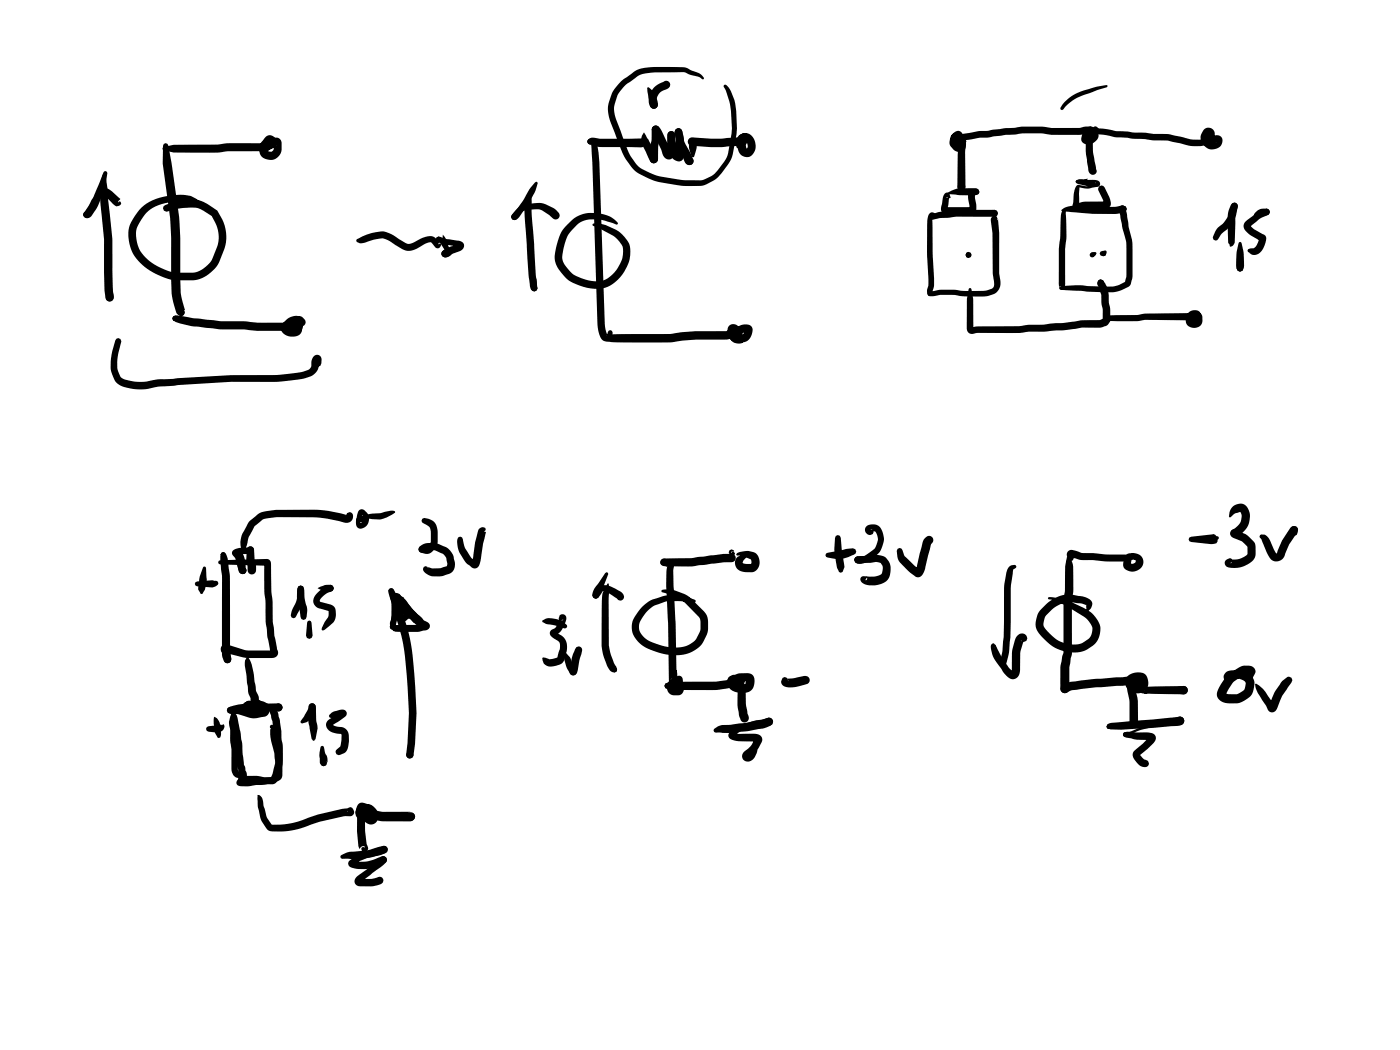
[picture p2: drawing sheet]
<svg xmlns="http://www.w3.org/2000/svg" width="285mm" height="214mm" viewBox="0 0 285 214" stroke-linecap="round" stroke-linejoin="round" font-family="sans-serif">
<g fill="#000">
<path d="M131.8 17.8l.2-.1a4 4 0 0 1 1.8 4 .79 .79 0 0 1-1.1 .3 .79 .79 0 0 1-.2-1.1l-.1 .3-.4-1.3zM126.5 16.6l2.2-1.7a6.1 6.1 0 0 1 4.6-1.3l6 .1 1.6 .7a3.2 3.2 0 0 1 2.4 1.5v.2h-.4a5 5 0 0 0-2.6-.9l-.9-.5h-1.7a24.1 24.1 0 0 0-7.2 .5l-2.3 1.5a6.8 6.8 0 0 0-3 4.4l-.2 1.4a12.5 12.5 0 0 0 1.3 4.1l1.9 4.8a7.1 7.1 0 0 0 4.6 4l.4 .2a25.7 25.7 0 0 0 6 1.1h1.7a5.3 5.3 0 0 0 4.2-1 8.7 8.7 0 0 0 2.4-2.8l.5-.9a20.6 20.6 0 0 0-.1-13.1l-.6-1.4 .1-.2a1.08 1.08 0 0 1 1.2 .8 9.8 9.8 0 0 1 1.3 4.5 22.3 22.3 0 0 1-1 9.8 15.3 15.3 0 0 1-3 3.9l-.4 .4a6.1 6.1 0 0 1-4.6 1.2 24.8 24.8 0 0 1-9.1-1.7 7.8 7.8 0 0 1-4.4-3.8l-.7-1.4-1.5-4a11.5 11.5 0 0 1-1.4-4.9l.1-1a7.9 7.9 0 0 1 2.6-4.5zM20.9 35.6l.3-.1 .2 .1 .1 .2 .5 4a88.7 88.7 0 0 1 .9 14.8l.1 4.5a2.19 2.19 0 0 1-.1 2 .85 .85 0 0 1-.9 .2 .85 .85 0 0 1-.5-.8l-.2-1.3-.1-3.9a72.6 72.6 0 0 0-.8-14.3 16.2 16.2 0 0 1 .5-5.4zM21.2 34.9l.2-.1 .3 .1 .1 .4a22.3 22.3 0 0 1-2.1 7.2l-1.2 1.6a.92 .92 0 0 1-.9 .3 .92 .92 0 0 1-.7-.7l.2-.5 .6-.1h-.3a14.7 14.7 0 0 0 2.3-4.6zM33.2 30a14.6 14.6 0 0 1 5.8-.5h1.2a30.7 30.7 0 0 0 6.5-.3h6.7l1.4-.5 .2 .5-.3-.1h.5l-.8 .9 .1 .7 .6 .2 .4-.1 .2-.4v-1.2l.2 .2 .3 .2a4.9 4.9 0 0 0-2.1 1.8l-.4 .1a3.4 3.4 0 0 1 2-3.3 1.09 1.09 0 0 1 1.6 1v1.2a2.3 2.3 0 0 1-3.2 2 2.3 2.3 0 0 1-.6-3.8l.4-.5a1.4 1.4 0 0 1 2.3 .1 1.4 1.4 0 0 1-.9 2.1l-1.9 .5h-6.2a79.5 79.5 0 0 1-12 .2l-2-.5-.1-.2zM33.3 29.3l.4-.2 .4 .2 .2 .3 .6 3.6 1.6 11 .2 4.2v7a16.3 16.3 0 0 0 .2 5.1l.8 2.7-.3-.1a.77 .77 0 0 1-.1 1.1 .77 .77 0 0 1-1.1-.1l-.3-.4-.8-2.9a88.8 88.8 0 0 1-.3-12.4l-.2-4-1.5-11.1 .1-3.6zM108 39l.2 1.4a58.7 58.7 0 0 0 .6 9.3l.3 6.3 .3 2.7-.2 .4a.9 .9 0 0 1-.9 0 .9 .9 0 0 1-.4-.9l-.3-2-.8-12.1a6 6 0 0 1 1.2-5.1zM108.9 37.1l.3-.1 .2 .1 .1 .3a20.5 20.5 0 0 1-4 7.1l-.8 .3-.4-.2-.2-.4 .1-.4 .5-.2h-.2l1.9-2.6 1.4-2.4zM119.8 28.3l.4-.1 .4 .2 .2 .4-.3 .5-.3 .1-.4-.1-.2-.4zM119.9 28.3a1.51 1.51 0 0 1 1.4-.2l.9 .2 8.3-.1a.91 .91 0 0 1 .9 .9 .91 .91 0 0 1-.9 .9l-4.8-.1a15.6 15.6 0 0 1-5-.3l-.4-.1 .2-.1-.3 .1-.5-.2-.1-.5zM119.8 28.4l.4-.1 .3 .1 .4 .7-.1 .2-.8 .1-.3-.2-.1-.3zM120.7 28.4a.78 .78 0 0 1 1.2 .4l-.1 .3-.6 .2 .3-.2 .5 3.9 1.1 33 .3 1.4 .3 .7h-.1l.2 .1-.3 .2 .1-.1a1.2 1.2 0 0 1 .6-1.1l.4 .2a1.61 1.61 0 0 1-.8 2.2 1.59 1.59 0 0 1-1.8-1.4l-.4-2.2-1.2-36.4v-.7z"/>
<path d="M131.1 27l.9 1.4 1.7 3.6-.3-.3 .4 .3 .1 .4a.82 .82 0 0 1-1.1 .8l-.5-.4-1.4-3.1a2.2 2.2 0 0 1 .1-2.6zM132.8 25.9a.79 .79 0 0 1 1.1-.2 .79 .79 0 0 1 .2 1.1l.1-.4-.2 5.8a.84 .84 0 0 1-.9 1 .84 .84 0 0 1-.7-1.2l-.1 .3 .1-2.5 .3-1.2v-2.2zM133.1 17.9l.8-.6 1.2-.6a.86 .86 0 0 1 1.3 .4 .86 .86 0 0 1-.8 1.1 2.32 2.32 0 0 0-1.9 2.6l.1 .1-.4-.3 .4 .3 .1 .4a.79 .79 0 0 1-1 .8 2.4 2.4 0 0 1-.5-3.2zM132.9 25.8l.8-.2a2.17 2.17 0 0 1 1.2 1.4l1.3 2.7 .4 1.2a.62 .62 0 0 0-.9 .1l.1-.7 .1-2.7a.78 .78 0 0 1 .8-.9 .78 .78 0 0 1 .7 .9v.5a8.7 8.7 0 0 1-.1 3.4 1.23 1.23 0 0 1-1.3 1 1.23 1.23 0 0 1-1.1-1.2l-.3-.9-1.6-3.4 .3 .1-.4-.3-.2-.4zM136.1 26.9a.84 .84 0 0 1 1-.1 .84 .84 0 0 1 .4 1v.9l.6 2.2 .3 .3-.6 .1-.2 .4v-.4a11.1 11.1 0 0 0-.2-4.3l.2-.7 .5-.2a.77 .77 0 0 1 .8 .8 13.8 13.8 0 0 1 .3 4.8 1.21 1.21 0 0 1-.8 1.1 1.21 1.21 0 0 1-1.3-.4l-.6-1a8.5 8.5 0 0 1-.5-4.2zM137.6 26.3a.78 .78 0 0 1 1.3 .4l.5 2.2 1.6 3.3-.6-.2a.86 .86 0 0 1 .5 1.4 .86 .86 0 0 1-1.4-.3l-1.8-3.9-.3-2.3zM140.3 31.6a.32 .32 0 0 1 .5 .3l.4 .7a.82 .82 0 0 1-1.1 .9 .82 .82 0 0 1-.1-1.4l-.3 .5zM140.4 28.2l.5-.2 5.9 .2 4.2-.2a.85 .85 0 0 1 1.1 .7 .85 .85 0 0 1-1 .9h-.2a.47 .47 0 0 1-.4-.4 .47 .47 0 0 1 .4-.5v-.1a.55 .55 0 0 0-.4 .6 .55 .55 0 0 0 .6 .5l-6 .3-4.2-.4a.78 .78 0 0 0 .7-.4 .78 .78 0 0 0-.1-.8l.3 .7v1l-.4 1.6-.3 .4-.4-.4-.4-1.6v-.7v.1l-.1-.2a.85 .85 0 0 1 .2-1.1zM150.4 27.6a2.02 2.02 0 0 1 2.2-.3 2.02 2.02 0 0 1 1.2 1.7 2.12 2.12 0 0 1-2 3 2.34 2.34 0 0 1-1.6-3.1v-.2a1.34 1.34 0 0 1 2-1.4 .81 .81 0 0 1 .4 .8v.9h-.1l-.7-.4h-.3l.1 .1 .4-.1a2.25 2.25 0 0 0 0 1.7h.2l-.2 .1a1.08 1.08 0 0 0-.1-1.6h-.6l-.8 1.3h-.5l-.1-1.6zM193.1 39.2a6.4 6.4 0 0 1 4.4-.9h1.2a.83 .83 0 0 1 .7 .8l-.2 .4-.4 .2-.5-.2 .4 .3-3.4-.1-2.2-.2-.2-.2zM194.2 27.8l.4-.2 .4 .2 .2 .4-.2 .4-.7 .5-.4-.2-.2-.4zM194.1 27.9l.9-.5 2.3-.3a11.6 11.6 0 0 1 3.8-.5l2.5-.3a52.6 52.6 0 0 1 8.9-.5l1.6 .3h5.7l1.1-.3h1.2l.5 .2 .2 .5-.2 .5-.5 .2h-1l-1.1 .2-5.9 .1a30.7 30.7 0 0 0-8.5-.1l-4.6 .6a9.6 9.6 0 0 0-3.5 .4l-2.9 .4-.4-.2-.2-.4z"/>
<path d="M195.4 36.9a.89 .89 0 0 1 1 .6 .89 .89 0 0 1-.3 1.3 .81 .81 0 0 1-1.2-.7l.2-.5 .3-.3zM193.8 27.4a1.84 1.84 0 0 1 2.3 .2 1.36 1.36 0 0 1 .6 1.7 1.55 1.55 0 0 1-1.5 1.7 1.55 1.55 0 0 1-1.6-1.6 2.21 2.21 0 0 1 .9-2.6 .98 .98 0 0 1 1.5 .6l-.1 .5-.2 .2-.6-.2 .1 .1-.2 .3v.8l.1 .3 .4 .2-.2 .1 .1-1.2 .1 .2-1-.3 .3-.1-.1 .8-.1-.2 .2 .2-.4 .1 .1-.3 .2 .2-.8-.2-.2-.4 .2-.4 .4-.2a1.14 1.14 0 0 1 1.2 .6 1.14 1.14 0 0 1-.1 1.3 1.18 1.18 0 0 1-1.4 .4 1.18 1.18 0 0 1-.7-1.3l.2-1zM195.7 28.4l.3-.2 .4 .1 .4 .5-.6 .2 .4-.1 .1 .2-.2 2 .1 6.8a.83 .83 0 0 1-.9 1 .83 .83 0 0 1-.8-1l.1-4.3a12.1 12.1 0 0 1 .6-5.1zM198.4 38.6l.4-.2 .4 .2 .2 .6-.5 .4a.59 .59 0 0 1-.9-.3l.4-.6-.3 .3zM216.9 20.6a10.7 10.7 0 0 1 5.3-2.6l3-.7 .3 .2-.2 .3-3.5 1.2a9 9 0 0 0-5.3 3.3l-.3 .1-.3-.3zM219.1 36.7l.8-.2 3 .1a.79 .79 0 0 1 .9 .4 .79 .79 0 0 1-.2 1l-2.2 .4-1.8-.3 .2 .1-.1 3.1-.1 .8a.48 .48 0 0 0-.6-.6l1.8-.4 4.6-.1-.4 .3-.2 .2-1.2-3 .2-.5 .5-.2 .3 .1 .3 .2a7.1 7.1 0 0 1 1.3 3.3v.3a.74 .74 0 0 1-.8 .6h-4.3l-1.1 .2a1.01 1.01 0 0 1-1.7-.4l.2-.9a5.9 5.9 0 0 1 .7-3.4l.5-.2 1.9 .3 1.5-.7a.44 .44 0 0 0-.1 .8h-.2a8.1 8.1 0 0 1-3.1-.5l-.6-.2-.1-.3zM219.1 36.7l.3-.1 .7 .4-.7 .4-.3-.1-.1-.3zM222.1 26.6l.5-.1h-.3a3.4 3.4 0 0 1 2.7-.3l2.3 .5 8.6 .6a17.3 17.3 0 0 1 5.1 .7 7.8 7.8 0 0 0 3.3 .4l1.4-.5 .2-.6 .2 .2 .2-.1-.3 .6 .3 .5 .4 .3 .6-.2-.1 .1 .1-.2 .4 .5-.7-.2h-.8l-.3-.3a2.37 2.37 0 0 1 2.4-.9 1.47 1.47 0 0 1-.4 2.6 2.4 2.4 0 0 1-2.6-.4 2.4 2.4 0 0 1-.7-2.5l.3-.7a1.34 1.34 0 0 1 1.9-.3 1.34 1.34 0 0 1 .3 1.9 3.4 3.4 0 0 1-3 1.6 9.2 9.2 0 0 1-4-.7 12.9 12.9 0 0 0-5-.5l-2-.3-6-.4-2.2-.4-1.9-.2 .1-.1-.8 .3-.2-.2-.2-.3zM221.7 25.9l.4-.1 .5 .2 .2 .5-.3 1.3v3l.7 3.6-.1-.1 .2 .5a.87 .87 0 0 1-.9 .7 .87 .87 0 0 1-.8-.8l-.3-2.1a15.1 15.1 0 0 1-.2-4.8l.1-1zM221.2 26.1a1.58 1.58 0 0 1 2.4 1.3 2 2 0 0 1-1.2 1.8 2 2 0 0 1-2.1-.4 1.94 1.94 0 0 1 1.6-2.6l.6 .1 .6 .3v.2l-1.2 .8-.2 .8-.3-.5h.3l.5-.4v.1l-.2-.6-.6 1.1h-.4l-.1-.2a1.8 1.8 0 0 1 .3-1.8zM222.5 26l.2-.2a1.16 1.16 0 0 1 1.4 .9l-1-.2 .2 .1v.1l-.6 .7-.2 .1-.4-.2-.1-.6zM20.1 38.3a1.35 1.35 0 0 1 1.7 0 8.9 8.9 0 0 1 2.6 2.1 .36 .36 0 0 1-.3 .5v.3l.1-.1a.43 .43 0 0 1 .5 .4 .43 .43 0 0 1-.5 .4l-.5 .1-.4-.2-3-2.9-1.3 2.1-.9 2.2-.1 .3 .1 .1 .1-.1v.2l-.2 .4-.4 .2a.75 .75 0 0 1-.6-.6 .75 .75 0 0 1 .4-.8l2-3.2z"/>
<path d="M28.8 42.2a12.3 12.3 0 0 1 10.3-2.2l1.7 1.1a.98 .98 0 0 1 .5 1.1 1.02 1.02 0 0 1-1.1-.3l-1.7-.8h.1a11.9 11.9 0 0 0-8.4 1.8 6.7 6.7 0 0 0-2.5 5.2 7.4 7.4 0 0 0 4.8 6.3 8.4 8.4 0 0 0 5.4 1.1h1.1a5.2 5.2 0 0 0 4.3-2.9 9.6 9.6 0 0 0 1.2-4l-.3-2.2-1.1-2.4-2.8-1.6a12.4 12.4 0 0 0-6.2 .7l-.7-.2-.2-.5 .1-.4a10.2 10.2 0 0 1 8.2-.9l2.7 1.8a8.5 8.5 0 0 1 1.5 7.8l-1 2.5a6.8 6.8 0 0 1-5.7 3.9 12.3 12.3 0 0 1-12.2-5.9 6.9 6.9 0 0 1 1.2-8zM72.6 48.7l.6-.3a10.8 10.8 0 0 1 4.8-1.3l.4 .1a8.9 8.9 0 0 1 3.1 1.6l1.5 .9 1.2-.3a6.7 6.7 0 0 1 3.7-1.3l.6 .2 .5 .5 .6 .8h-.3l-.1 .1a.36 .36 0 0 1 .6 .1 .36 .36 0 0 1-.2 .5 .62 .62 0 0 1-1 0l-.9-1-1.3 .4a6.9 6.9 0 0 1-3 1.4l-1.3-.3-2.8-1.7-1.3-.6-2 .3-2.6 .7-.8-.2-.1-.3zM88.9 48.3l.4-.1 1.6 .5 2.2 .3a1.08 1.08 0 0 1 1.2 .4 1.08 1.08 0 0 1-.1 1.3l-.5 .4-1.6 .6-.7 .5-.7 .2 .3-.1a.76 .76 0 0 1-1.1-.6 .76 .76 0 0 1 .9-.9l.8-.5 1.7-.5 .1 .4-3.4-.6-1.1-.6-.1-.3zM90.2 47.8a6.7 6.7 0 0 1 1.3 2.9l-.2 .6-.3 .1-.3-.2-.1-.3a5.8 5.8 0 0 1-.4-3.1zM88.9 48.3l.4-.1a.89 .89 0 0 1 .7 .7l1.3 1.6 .2 .4-.1 .3-.4 .2-.2-.1-1.3-1.9a.71 .71 0 0 1-.6-1.1zM90.1 51.1l.5-.2 .4 .2 .4 .7-.2 .4-.4 .2-.6-.2-.3-.5zM105.2 42.5a3.8 3.8 0 0 1 2.9-1l1.9-.2 1.1 .3a5 5 0 0 1 2.6 1.7 .83 .83 0 0 1 0 1.2 .83 .83 0 0 1-1.2 0l-.6-.7-1.9-1.1a7.9 7.9 0 0 0-3.5 .3l-.8 .8-.6 .8-.4 .2-.4-.2-.2-.4a2.92 2.92 0 0 1 1.1-1.7zM108.7 56.6h.4l.1 .3 .2 1.6v.4l-.2 .3-.4 .1-.4-.2-.2-.4zM115.5 45.7a6.9 6.9 0 0 1 10.3-.2l-.2 .2a10 10 0 0 0-6.4-.9 7.5 7.5 0 0 0-4.5 6.1l-.2 .7a2.97 2.97 0 0 0 .9 2.9 7.4 7.4 0 0 0 6.5 2.8h.2a6.4 6.4 0 0 0 4.7-6.9v-.1a5 5 0 0 0-2-2.3l-2.8-1.5-1.3-.5v-.4l.6-.1a8.3 8.3 0 0 1 4.7 1.6 4.9 4.9 0 0 1 2.3 3.5 7.9 7.9 0 0 1-6 8.2 10.4 10.4 0 0 1-7.2-2.3 5.9 5.9 0 0 1-2.2-4.2 10 10 0 0 1 2.6-6.6zM189.3 43.9l.1-.1a7.3 7.3 0 0 1 3.9-.8l1.6-.2 7.6-.1 .5 .2 .2 .5-.2 .5-.5 .2h-7.8l-3.4 .3-1.2 .3h-.3v-.3l-.3 .3-.2-.1-.1-.4zM201.9 44.2l.6-.3 .4 .2 .2 .4-.2 .4 .3-.3 .2 2.8v8.3l.2 .9a2.71 2.71 0 0 1-2.4 3.6 20.6 20.6 0 0 1-5.9 0 10.4 10.4 0 0 0-3.7-.2l-2.3 .3-.3-.1-.2-.4 .2-.3 .3-.2a20 20 0 0 1 7.1-.1h4l1.7-.5a1.63 1.63 0 0 0 .2-1.9l-.2-1.1v-8.3l-.4-2.4zM189.3 44.1l.2-.1 .3 .2 .2 .4-.1 .1-.6-.1-.1-.2z"/>
<path d="M189.2 43.5l.7-.3 .8 .5-.2 .2h-.6v7.5l.3 6.6-.4 1.8-.1 .4-.4 .1a1.28 1.28 0 0 1-.4-1.9l.1-1.6-.2-4.5v-4.1a12.4 12.4 0 0 1 .2-4.2zM192.4 39.4a.53 .53 0 0 1 .6-.2 .53 .53 0 0 1 .4 .5l.2 .5-.2 .2-.8-.2 .4 .1 .3-.2-.4 2.5-.2-.3-.3-.1h5.4l-.4 .4-.3-3.1 .1 .2-.1-.3 .2-.4 .5-.2 .3 .1 .4 .6 .3 3.1a.94 .94 0 0 1-1 .9h-5a1.06 1.06 0 0 1-1.1-.4 1.06 1.06 0 0 1 0-1.2l.3-1.8zM197.3 58.7l.2-.1 .3 .3a36.6 36.6 0 0 1 .4 7.4v.6l-.3-.2 1-.2 8.8-.1a17 17 0 0 1 4.7-.3l4.1-.3 3.6-.6h3.8l.9-.3-.4 .2 .1-2-.2-1.2-.1-1.8-.3-1.2 .1 .1-.6-1.3 .2 .3-.2-.4 .2-.5 .5-.2 .6 .4 .7 1.1 .3 1.5 .1 1.6a6 6 0 0 1-.2 4.5l-.6 .4a4.5 4.5 0 0 1-2.9 .3h-1.8l-3.6 .5-3.9 .3h-3.3l-2 .3h-5.6a10 10 0 0 0-3.5 .1 1.09 1.09 0 0 1-1.6-1v-2.2a22.9 22.9 0 0 1 .4-5.8zM197.5 38.9l.3-.1 .4 .2 .2 .4-.2 .5-.4 .1 .2-.1-.5 .1-.3-.1-.1-.3zM199.7 43.6l1.7-.3 1.1-.6 .5 .2 .2 .5-.2 .5-.4 .2a5.7 5.7 0 0 0-2.8-.1l-.1-.1zM202.1 44.1l.4-.2 .3 .1 .2 .4-.1 .7h-.1l-.6-.3 .2 .3-.3-.2-.2-.4zM228 42l.5-.2 .4 .2 .3 .4 1 5.2a11.1 11.1 0 0 1 .4 4.6v4.2l-.4 1.4a1.98 1.98 0 0 1-1.5 1.1l-1.1 .4-1.1 .2a27.1 27.1 0 0 1-6.3-.3l-4-.2-.4-.1-.1-.3 .1-.2 .4-.2 4.2-.1a26 26 0 0 0 6.1 .2l1.2-.2 1.4-.8v.1l.2-1.3v-5.1a11 11 0 0 0-.8-4.9l-.7-3.4v-.1l.2 .3-.2-.5zM216.2 42.7a4.9 4.9 0 0 1 4.1-.7l2.2 .1h4.6a2.41 2.41 0 0 1 2.1 0l.2 .5-.2 .4-2 .6a58.8 58.8 0 0 1-8.6-.4l-2.4-.2-.1-.2zM216.5 42.6l.6-.2 .7 .4-.1 .2h-.7l.1 5.2-.2 2.5-.1 7.8a.59 .59 0 0 1-.8 .5v-.4l.2 .4h-.2l-.2-.1-.1-.3 .2-.3 .1 .3 .1-.3h-.3l-.2 .2v-.7v-7.2l.3-2.4 .1-4.3zM223.6 57.1l.5-.2 .5 .2 .2 .5-.2 .4-.6 .3-.4-.1-.2-.4zM228 42.1l.6-.3 .3 .3 .2 .3-.2 .5-.8 .2-.3-.1a.82 .82 0 0 1 .2-.9zM227.3 42.5l1.4-.6 .5 .2 .2 .5-.2 .4a2.16 2.16 0 0 1-1.7-.1h-.2z"/>
<path d="M250.8 41.4l.5-.1a.72 .72 0 0 1 .7 .8 8.1 8.1 0 0 1-3.4 5.7l-.8 1.1-.3 .1-.4-.2-.2-.4 .5-1.2a3.8 3.8 0 0 1 1.6-1.7l1.3-1.8 .3-1.9zM251.9 54.4v.1l.7-.8 .2 .1 .3 1.1-.2 .3-.4 .1-.5-.2zM250.9 41.4a.76 .76 0 0 1 1 .1 .76 .76 0 0 1 0 1l-.4 1.4-.1 5.5-.1 .3a.77 .77 0 0 1-.9 .5v-.3l-.3-.5-.2-3.9a5.7 5.7 0 0 1 1-4.1zM252.3 49.3l.2-.1 .3 .4a15.8 15.8 0 0 1 .4 5v-.1l-.2 .6-.5 .2-.5-.1-.2-.5a1.67 1.67 0 0 1-.1-1.4l.1-2zM255.5 43.4l.7-.6 .7-.3h1.2l.3 .3 .1 .3-.2 .5-.4 .2h-1.2l-1 .3-.3-.1-.1-.3zM253.6 45.1l2.7-2 1.2-.5-.2 .2 .6-.3 .4 .2 .2 .5-.2 .4-1.7 .9-2 1.6v-.1l.8 .7 1.7 1a1.1 1.1 0 0 1 .6 1.7 2.9 2.9 0 0 1-2 2.5l-.8-.1-.8-.5-.1-.3 .1-.2 1.1-.2 .4-.4 .5-.8 .3-.9 .1 .4 .4 .2-.6-.2a6.1 6.1 0 0 1-3-2.5l-.1-.7zM21.9 57.2l.3-.1 .4 .3 .6 3.1a.83 .83 0 0 1-.9 .9 .83 .83 0 0 1-.8-.8zM23.7 69l.4-.2 .4 .2 .2 .5-.4 1.6a6.7 6.7 0 0 0 .3 5.7 9.3 9.3 0 0 0 7.2 .5l16.8-.9a62.7 62.7 0 0 0 11.9-.5l1.4-.3a1.74 1.74 0 0 0 1.4-.9l.1-.9a1.18 1.18 0 0 1 .5-1.3 1.18 1.18 0 0 1 1.4 .1l.2 .6-.1 .8-.2 .5-.5 .2-.5-.2-.2-.5v-.8a.61 .61 0 0 0 1 .3l-.1 1.1a3.1 3.1 0 0 1-2.8 2.4l-.3 .1a51 51 0 0 1-11.6 .6h-3.1l-14.8 1a10.8 10.8 0 0 1-8.2-.4 5.7 5.7 0 0 1-1.5-5.3l.3-1.5 .6-2.2zM35.2 64.5l.8-.3 3.7 .6a73.4 73.4 0 0 0 10.4 .6l2.4 .3h6.6l1.2-.6 1-.2a.75 .75 0 0 0-.5 1.2l-.3-.3 .4 .2 .3-.1-1 .8 .1-.2-.3-.2h.2l-.1 .2-.1-.8 .3 .1-.7 .3-.8 .8v-.3l.5 .2h.7l-.2 .4v-.7l.1 .4 .4 .2-1.4 .2-.5-.2-.2-.4 .4-.6a3.1 3.1 0 0 1 2.2-.5 1.58 1.58 0 0 1 .5 2.2 2.5 2.5 0 0 1-4.1-.8l.2-.9 1.2-1.2a2 2 0 0 1 2.6-.1 1.96 1.96 0 0 1-.7 3.1 1.41 1.41 0 0 1-1.7-.8 1.41 1.41 0 0 1 .6-1.8l.8-.7a1.24 1.24 0 0 1 1.5 0 1.24 1.24 0 0 1 .4 1.4l-.4 .4-2.4 .9-7 .1a41.6 41.6 0 0 0-7.7-.4l-4-.5a13.7 13.7 0 0 1-5-1l.2-.1-.5-.1-.2-.4zM35.3 64.5l.4-.2 .4 .2-.1-.1 .4 .7a.73 .73 0 0 1-1.3-.2zM36.6 63.1v.2l.5-.4a.79 .79 0 0 1 .4 .7 .79 .79 0 0 1-.6 .7l-.5-.2-.2-.5zM123.3 68.5l.5-.2a30.5 30.5 0 0 1 6.9-.3h5.7l2.4-.4 2.9-.2h6.2l1.4-.5-.4 .2 .1 .3 .3 .3 .5-.5v.8l-.1-.2 .5 .2h1.1l.2-.3 .2-.6 .3 .5-.6 .1-1 1v-.3l-.2-.3 .3 .2a.94 .94 0 0 1 .8 1.4 1.59 1.59 0 0 1-1.9 .1 1.59 1.59 0 0 1-.6-1.7 4.2 4.2 0 0 1 2.3-2 1.41 1.41 0 0 1 1.6 .1 1.41 1.41 0 0 1 .5 1.5 2.14 2.14 0 0 1-2 2h-1a2.03 2.03 0 0 1-2-1.3 2.03 2.03 0 0 1 .6-2.3 1.28 1.28 0 0 1 1.8 .9 1.28 1.28 0 0 1-1.2 1.5l-1.5 .6h-6.1l-3.9 .4a82.5 82.5 0 0 1-11.3 .2l-2.2-.1-1.2-.2-.3-.2z"/>
<path d="M225 64.4l.6-.2 5.9-.1 1.7-.2 10.3-.2-.4 .2-.2 .4 .1-.2 .1 .3 .3 .3-.4 .1 .1-.1v.7l-.2-.3h.4l-.1 .2v-.8l.2 .2-.3-.3-.1-.4 .1-.4 .5-.1h.3a1.13 1.13 0 0 1 .9 1v.8a1.72 1.72 0 0 1-1.7 1.5 1.72 1.72 0 0 1-1.7-1.4v-.7a1.76 1.76 0 0 1 2.9-1.2 1.03 1.03 0 0 1 .1 1.1 1.03 1.03 0 0 1-.9 .6l-10.2-.1-1.7 .3-6-.1-.6-.2-.1-.3zM225 64.4l.4-.1a.74 .74 0 0 1 .7 1.1l-.2 .3-.3-.5-.6-.1-.1-.3zM39.8 118.5l.4-.1 3-.3 1.1 .3 .2 .3a1.48 1.48 0 0 1-1.3 .9l-3-.2-.4-.2-.1-.3zM41.4 115.4h.5l.1 .3 .1 2a6 6 0 0 1-.8 3.2h-.5a2.38 2.38 0 0 1-.3-2.5l.2-1.1zM44.5 114.2l.3-.1 9.5-.3a1.07 1.07 0 0 1 .9 1.4l.1 5.6a24.6 24.6 0 0 1 .2 5.7l.4 2.9 .5 2.7a1.2 1.2 0 0 1 .1 1.3 1.2 1.2 0 0 1-1.3 .6h-.8a19.9 19.9 0 0 1-8.6-1.1 .62 .62 0 0 0 .7-.6 .82 .82 0 0 1-1.1 .7 .82 .82 0 0 1-.4-1.3 .97 .97 0 0 1 1.3-.5l3.9 1.2h5.2l-.2 .3v.3l-.8-3.5-.3-2.9v-4l-.3-2.2v-5.6l.2 .3 .3 .1-9.5-.3-.3-.1-.1-.3zM45.1 112.6l.3-.2 .4 .2 .1 .5-.2 .5-.3 .1-.2-.1-.3-.7zM45.1 112.6l.3-.2 .4 .2 .2 .4-.2 .4-.4 .1-.3-.2-.2-.3zM45.1 112.6l.3-.2 .3 .1a2.92 2.92 0 0 1 .8 2.4 27.4 27.4 0 0 1 .3 6.7v11.6l.3 1a.79 .79 0 0 1-.8 .8 .79 .79 0 0 1-.8-.7l-.3-1.1v-11.6a29.3 29.3 0 0 0-.3-6.6v-1.8zM47.9 112l.5-.2 .4 .2 .2 .4-.4 .2-.2 .4-.3-.4-.4-.2zM47.5 112.1l1.3-.5 1.9-.1-.3 .1-.2 .4a.75 .75 0 0 1 .9-.7 .75 .75 0 0 1 .6 .9 .75 .75 0 0 1-.8 .6h-1.8l-.9 .2v-.6l.6 .8 .7 1.7 .7 1.2a.74 .74 0 0 1-.8 .8l-.5-.2-.2-.5v.2h.1l-1-2.9a.93 .93 0 0 1-.3-1.4zM47.9 112l.5-.2a2.97 2.97 0 0 1 1.6 2.9v1.1l-.1-.3a.76 .76 0 0 1 .2 .9 .76 .76 0 0 1-.7 .5l-.6-.3-.3-.5-.2-2.1-.6-1.6zM50.8 106.2l1.2-1.1a3.4 3.4 0 0 1 2.3-1 31 31 0 0 1 6.9-.3h3.4l2.3 .2 3.6 .8-.1 .2 .3-.5 .5-.2a1.05 1.05 0 0 1 .3 1.8l-.5 .3h-.7a26.8 26.8 0 0 0-9.1-1.1h-4.9l-2.6 .4-1.9 1.5-.9 1.7a4.1 4.1 0 0 0-.6 2.1l-.3 .8a.75 .75 0 0 1-.8-.1 .75 .75 0 0 1-.2-.8 5.4 5.4 0 0 1 1.1-3.6z"/>
<path d="M49.3 111.1l.6-.1 .2 .4-.1 .4-.4 .1-.4-.2-.1-.3zM49.4 111l.6 .1 .1 .2-.2 .6-.6-.1-.1-.4zM50.5 111.5a.74 .74 0 0 1 .8-.2 .74 .74 0 0 1 .4 .7l.1 1.8a4.1 4.1 0 0 1 .1 2.9 .86 .86 0 0 1-1 .2 .86 .86 0 0 1-.5-.8v-1a6.3 6.3 0 0 1-.2-3.1zM60.7 119.4l.5-.2a1.07 1.07 0 0 1 .8 1v1.7l.5 2a3.4 3.4 0 0 1-.3 2.1l-.4 .2-.4-.2-.5-2.3a8.1 8.1 0 0 1-.4-3.8zM64.7 119.7a3.7 3.7 0 0 1 2.8-.6l.3 .3 .1 .4-.2 .5-.7 .1 .2 .1a3.7 3.7 0 0 1-2.5-.7zM73.1 103.9a.78 .78 0 0 1 1.1 0l.5 .5a1.92 1.92 0 0 1 .3 2.2 1.92 1.92 0 0 1-2 1 1.66 1.66 0 0 1 0-2.5l.4-.1 .4 .3a.93 .93 0 0 1 .5 1h-1a.44 .44 0 0 0 .7-.3v.6l-.4-.4-.3-.1 .3-.1v-.5l-.5-.6 .5 .2 .3-.2-.3 .3-.5 1-.2 .1a1.2 1.2 0 0 1-.2-1.5zM74.4 105l.7-.3 2.2-.2 2.3-.5h.6a.31 .31 0 0 1 .2 .4 .31 .31 0 0 1-.3 .2l-.2 .2a5.5 5.5 0 0 1-5.1 .7l-.6-.4zM85.4 111.3l.8-.5 .9-.2a4.2 4.2 0 0 1 2.4 .2l.8 .4a3.6 3.6 0 0 1 2.3 3.2v.4a1.91 1.91 0 0 1-1.2 2.1l-1.5 .4h-1.8a2.47 2.47 0 0 1-2-1.3l.2-.6 .4-.1 .3 .1 .2 .3v-.2l.9 .3 1.7-.1 1.2-.4 .1-.7-.2-1-.8-.9-1.7-.7h-1.4l-.6 .3 .2-.4-.2 .4-.5 .3-.5-.3-.2-.4zM86 105.6l.4-.1 .8 .1a2.61 2.61 0 0 1 1.9 3v1.5a2.52 2.52 0 0 1-2.6 2.6l-.6-.1a.72 .72 0 0 1-.7-.7l.2-.5 .5-.2 1 .2 .8-1.1v-2l-.1-.7-.4-.5-1.3-.8-.1-.3zM93.3 109.4l.4-.1a1.25 1.25 0 0 1 .7 1.2l.3 1.1 1.2 1.8 1 .9-.5-.1-.3 .3 .6-4.1 .4-1.2a2.19 2.19 0 0 1 .6-1.6l.7-.3 .4 .2 .1 .3-.1 .2-.3 .2 .4 .2-.5 2.3-.4 2.7a3 3 0 0 1-.9 2.2 1.22 1.22 0 0 1-1.5-.5l-.8-.6a6.1 6.1 0 0 1-1.7-4.7zM123.2 116.7l.3-.2 .2 .1 .1 .3-.9 2.4-.9 1.9-.1-.2-.1 .7-.5 .2a.97 .97 0 0 1-.5-1.6zM123.7 118.9l.1-.2 .1 .2 .1 .8v11.8l.5 2 .9 2.2-.2 .1 .3 .2 .1 .4-.1 .4-.4 .1-.5-.1a7.2 7.2 0 0 1-2-4.5l-.1-.8v-9.2a5.9 5.9 0 0 1 1.2-3.4z"/>
<path d="M134.7 113.9l.2-.1 .9-.1a39.3 39.3 0 0 0 9.1-.6l.8-.1a6.8 6.8 0 0 1 3.6-.2 .85 .85 0 0 1 .5 1 .85 .85 0 0 1-.8 .7l-4.1 .3a31.5 31.5 0 0 1-10 .4 .78 .78 0 0 1-.2-1.3zM134.7 113.9a.58 .58 0 0 1 .5-.2 .58 .58 0 0 1 .5 .3l.4 1.1-.1 .2-.2 .1-1.1-.4a.68 .68 0 0 1 0-1.1zM136.3 114.3l.4-.2 .4 .2 .2 .6a15.2 15.2 0 0 0-.1 5.2l.4 6.7 .2 11.7a.63 .63 0 0 0-.6-.5 .63 .63 0 0 0-.6 .4l.8-2 .2-.1 .1 .1 .2 .6v1.3a.92 .92 0 0 1-.8 1.3 .92 .92 0 0 1-.9-1.2l-.2-11.6-.4-7.5a12.3 12.3 0 0 1 .4-4.7zM148.5 112l.5-.1 .5 .3a.45 .45 0 0 0-.6 .4l.2-.3a.46 .46 0 0 1 .4 .7 .46 .46 0 0 1-.8 0l-.3-.6zM150 112.7a3.6 3.6 0 0 1 2.4-.5l1.1 .2a2.17 2.17 0 0 1 1.2 2.2 2.17 2.17 0 0 1-1.7 1.9h-.5a2.32 2.32 0 0 1-2.8-1.4 1.52 1.52 0 0 1 1.6-2h.6l.2 .2-.8 .9-.1 .3 .1 .2 1.7 .1-.2 .1 .2-.3-.1-.7-1.3-.6-1.6-.2zM168.2 112.7l4.1-.9 1.3-.2 .5 .2 .2 .5a1.17 1.17 0 0 1-.9 .8l-1.5 .6-1.3 .2-2.4-.5-.1-.4zM170.2 109.1l.4-.2 .4 .2 .2 .4 .7 6-.4 1-.3 .1-.4-.1a8.4 8.4 0 0 1-.7-3.4l-.2-1.3 .1-2.3zM174 113.6l.8-.4h2.4a3.9 3.9 0 0 1 2.8 .1l.9 .9a3.7 3.7 0 0 1-.1 3.8 3.7 3.7 0 0 1-2.8 1.2h-1a1.67 1.67 0 0 1-1.8-1.3 .78 .78 0 0 1 1-.6l.3 .3-.3 .5a.45 .45 0 0 0 .2-.8l1.7 .1 1.3-.5 .3-1.3-.4-1 .1 .1-1-.3-1.1 .2-2.7 .1-.5-.2-.2-.5zM176.4 107.1a2.13 2.13 0 0 1 3.4 1.7 4.9 4.9 0 0 1-2.6 5.2 2.4 2.4 0 0 1-3.1 .4l-.2-.4 .2-.5 .5-.2 .6 .3-.2-.2h.3a6 6 0 0 0 2.8-1.7l.6-1.6a2.49 2.49 0 0 0-.5-1.9l-.8 .1 .1-.5h-.3l.5 .2 .2 .4a.91 .91 0 0 1-1 .5 .91 .91 0 0 1-.8-.8l.1-.5zM182.8 111.7l.4-.1 .3 .1 .7 1.6 2 1.9 1.2 .9-.5-.2-.5 .2 .3-.6 1.1-5a1.59 1.59 0 0 1 1.7-1.3 .95 .95 0 0 1 .5 .8 .95 .95 0 0 1-.5 .9l.1-.2-1.2 5a2.04 2.04 0 0 1-1.5 1.9l-.4-.1-1.1-.8-1.8-1.8a2.53 2.53 0 0 1-.9-1.6l-.1-1.1zM205.5 115.3l.5-.2h.8l.1 .5-.6 .3-.1 .5a28.9 28.9 0 0 0-.4 7.7l-.1 5.7-.4 3.6a3.9 3.9 0 0 1-.7 2.2l-.4 .1-.4-.1-.1-.7-.1 .1 .4-2.2a73 73 0 0 0 .4-11.6 15.6 15.6 0 0 1 .9-5.6zM217.2 113.5l.1-.1a2.12 2.12 0 0 1 1.2 2.5v.6a37.2 37.2 0 0 1-.3 6.8l.1 9.7-.2 .8a17.1 17.1 0 0 0-.4 5.7v.7a.91 .91 0 0 1-.9 .9 .91 .91 0 0 1-.9-.9v-1.6a16.1 16.1 0 0 1 .6-5.6v-2.2a66.7 66.7 0 0 1 .3-10.2v-1.4a15.2 15.2 0 0 1 .2-4.8z"/>
<path d="M217.5 112.2a1.92 1.92 0 0 1 2 .1l.9 .3 7.6 .3a5.6 5.6 0 0 1 2.8 .5v.5a7.7 7.7 0 0 1-3.9 .4l-4.4-.3a9.6 9.6 0 0 1-4.4-.5l.5-.1 .2-.4-.4 1.1-.4 .2-.5-.2-.3-1.1zM229.3 113l.4-.3 .6-.1 1.7 .8-.1 .4-.2 .1-1.5 .1 .2-.1-.2 1.1-.2-.4a.83 .83 0 0 0 1.2-.1v-.4l-1-.5-.1-.4 .2-.4 .5-.2a1.88 1.88 0 0 1 2 1.8 1.88 1.88 0 0 1-1.8 1.9 1.77 1.77 0 0 1-2-.5 1.77 1.77 0 0 1-.1-2zM242.2 109.4l.3-.1 4.6-.6 1 .6 .1 .2-.3 .4v.4a1.27 1.27 0 0 1-1.3 .5l-4.1-.4-.3-.2-.2-.4zM251 103.2a1.96 1.96 0 0 1 2-.6 1.96 1.96 0 0 1 1.4 1.7 4.4 4.4 0 0 1-2.7 5l.3-.3a.88 .88 0 0 1-1.4-.1 .88 .88 0 0 1 .8-1.3 2.55 2.55 0 0 0 1.1-3.4h.1l-1.1 .3-.9 .7-.3 .1 .1-1.1zM250.7 108a.84 .84 0 0 1 1.2 0l.2 .5-.2-.4a5.5 5.5 0 0 1 3.1 1.9l.6 .8 .1 1.9a2.41 2.41 0 0 1-1.7 2.2 4.6 4.6 0 0 1-4.4 .3 .97 .97 0 0 1 0-1.2 .97 .97 0 0 1 1.1-.2l.2 .3-.3 .6 .1-.5-.2-.3a4 4 0 0 0 3.4-1l.1-1.7 .1 .2-1.2-1.1-2.1-1-.3-.7zM256.6 108.9l.5-.1a1.81 1.81 0 0 1 1.6 1.6l1.1 2.3 .2-.1a14.6 14.6 0 0 1 2.9-5.3l.5-.2a.79 .79 0 0 1 .9 .8l-.2 .5-.5 .3 .5-.2a12.4 12.4 0 0 0-2.5 4.6 1.76 1.76 0 0 1-1.7 1.2 1.76 1.76 0 0 1-1.7-1.2l-1.3-3.2a.71 .71 0 0 1-.3-1zM262.9 107.3a.87 .87 0 0 1 1.1 .1 .87 .87 0 0 1 .2 1.1l-.2 .4-.4 .2-.4-.2-.3-.8 .2 .5a.79 .79 0 0 1-.2-1.3zM45.9 132.2l.4-.2 .4 .2 .4 2.1a.78 .78 0 0 1-.8 .7 .78 .78 0 0 1-.8-.7zM50.2 133.9h.4a14 14 0 0 1 1.3 5.3l.2 1.5 .3 .5a1.48 1.48 0 0 1-.2 2 .89 .89 0 0 1-.9-.2 .89 .89 0 0 1-.3-.9v.1l-.5-1.4-.7-5.3 .1-1zM60.7 119.4l.5-.2 .5 .2a6.7 6.7 0 0 1-1.1 5.5 1.33 1.33 0 0 1-.8 1l-.4-.2-.2-.5 .3-1 .9-2 .2-.9-.1-1.4zM62.7 126.5l.3-.2 .3 .2 .1 .3 .2 2.6-.1 .5-.5 .2-.5-.2-.2-.5zM64.6 120.7a5.9 5.9 0 0 1 2.3-1.5l-.1 .1 .5-.2 .4 .2 .2 .5-.2 .5-.3 .2a3.9 3.9 0 0 0-1.9 1.1l-.4 .6 .1 .3 2.2 .6a1.35 1.35 0 0 1 1 1.3 3.2 3.2 0 0 1-.4 2.2l-1.9 1.6-.3 .2-.3-.3a5.7 5.7 0 0 1 1.3-2.4l.1-1.4 .1 .1-1.8-.5a1.67 1.67 0 0 1-1.4-1.2 1.67 1.67 0 0 1 .6-1.8z"/>
<path d="M80.3 124.4l.9-.5a3.1 3.1 0 0 1 2 .3l1.9 1a2.49 2.49 0 0 1 1.4 1.8l-.2 .8-.5 .3-.5-.2-.3-.8-.6-.5-2.4-1.5a.81 .81 0 0 0-1.2 .3l-.3 2.3-.2 .4-.4 .1-.4-.1-.1-.6a6.7 6.7 0 0 1 .7-2.9zM79.2 119.9l.4-.2 .5 .2 .1 .4-.2 .2-.4 .9-.3-.9-.3-.2zM79.6 121.5l.3-.1 .4 .1 .1 .3-.2 1.6 .1 4-.1 .3-.3 .1-.3-.1-.1-.3 .2-2.5v-2.2l-.2-.9zM79.6 121.5l.5-.1a3.7 3.7 0 0 1 2.6 2l2.8 2.8a.48 .48 0 0 0-.5 0 .48 .48 0 0 0-.1 .6l-.5-1.1a11.9 11.9 0 0 0-3.2-4l-.3-.1-.3 .1-.3-.1-.2-.4 .2-.4 .4-.1 .7 .4 4 4.4a1.24 1.24 0 0 1 .6 1.6 .95 .95 0 0 1-1.5-.1l-1-1a8.8 8.8 0 0 1-2.3-2.5l-.6-.8-1-.6-.1-.3zM79.2 119.9l.4-.2 .4 .2 .2 .2a47.7 47.7 0 0 1 4.2 17.3 68.8 68.8 0 0 1 .1 14l-.3 2.4-.3 .4-.5 .2a.75 .75 0 0 1-.7-.8l.3-2.3a72.3 72.3 0 0 0-.4-16l-.3-2.9a78.4 78.4 0 0 0-3.2-11.8zM82.4 124h.4l.9 1.3 2.6 1a1.15 1.15 0 0 1 1 1.7l-.4 .3-.7 .1a7.2 7.2 0 0 1-3.4 .3h-.9a2.79 2.79 0 0 1-1.9-.3l-.1-.5a.97 .97 0 0 1 1.1-.6l3.9-.1 1.5-.3a.55 .55 0 0 0-.1 .9l-3-2-.9-1.5zM80 127.5l.5-.2h.3l.4 1-1 .2-.3-.6zM80.3 120.9l.3-.2 .4 .2 .1 .3-.1-.3a10.3 10.3 0 0 1 3.2 3.3l.8 .8 .3 .7v.5l-.2 .5-.5 .2-.5-.2-.2-.8-1.1-1.2-1.2-1.8-1.4-1.3-.1-.4zM80.6 121l.3-.1a.74 .74 0 0 1 .8 .8v.4l-.7-.5 .4 .1-.4 3.5-.6 2.1-.2 .4-.3 .1a1.18 1.18 0 0 1-.2-1.9l.6-4.3zM81 121.7a.84 .84 0 0 1 1.2 .1v.2l-.6 .1-1 5.3a.77 .77 0 0 1-.7 .8l-.4-.1-.1-.5 1.1-4.9zM81.5 125.5l.6-.3-.1 .1a1.78 1.78 0 0 1 2.5-.1l.6 .5 .2 .5-.2 .5-.5 .2-.5-.2-.6-.8-1.2 .6-.5 .1-.4-.1-.2-.5zM110.5 126.3a4.3 4.3 0 0 1 3.8 .1l1.1 .9v.5l-.4 .2-2.6-.8a2.64 2.64 0 0 1-2-.7z"/>
<path d="M114 125.3a.83 .83 0 0 1 1.1-.1 .83 .83 0 0 1 .1 1.1v.3a3.7 3.7 0 0 1-1.9 2.6l-.3 .1a.46 .46 0 0 0 .1-.6l1.2 .7a3.1 3.1 0 0 1 .8 3.9l-.2 1a1.51 1.51 0 0 1-1 1 2.88 2.88 0 0 1-2.7 .2l-.5-.4-.3-.8 .1-.4h.4l1 .3 1.6-.4-.1 .1 .4-1.4a1.67 1.67 0 0 0-.1-2l-.7-.4a1.21 1.21 0 0 1-.8-1.8l1-.6 .7-1.8a.42 .42 0 0 0 .3 .4 .42 .42 0 0 0 .5-.1l-.5 .1-.3-.1-.2-.3zM114.7 132.6h.1a4.3 4.3 0 0 1 1.9 2.8l.6 1-.3-.3a.75 .75 0 0 1 .1 1.3 .75 .75 0 0 1-1.1-.4l-.7-1.3-.4-1.4zM117.4 131.8l.4-.2a.73 .73 0 0 1 .7 .9l-.5 1.9-.4 2.3-.6 .7a.74 .74 0 0 1-1-.3 .74 .74 0 0 1 .4-1l-.3 .3 .3-2.4 .3-1zM121.9 119.5l.5-.3a3.1 3.1 0 0 1 1.9 .2l2.1 1.1 .6 .6a.78 .78 0 0 1-.4 1.1 .78 .78 0 0 1-1-.4l-1.9-1.2-1-.3-1 1.5-.4 .1-.4-.2-.2-.5 .1-.4zM125.1 135.7a.6 .6 0 0 1 .5 .3 .6 .6 0 0 1-.1 .7l-.3 .1-.4-.1-.1-.3zM135.5 139.2a3.4 3.4 0 0 1 2.3-.4h1.6a41.8 41.8 0 0 0 7.2-.1l2.2-.5a.7 .7 0 0 0-.7 .7 .89 .89 0 0 1 .9-1.2 .89 .89 0 0 1 .8 1.2 .95 .95 0 0 1-1 1h.2l-.8 .3a21.9 21.9 0 0 1-6 .3h-4.4a3.4 3.4 0 0 1-2.3-.4l-.2-.5zM130.8 123.5a6.7 6.7 0 0 1 3.8-2l.3-.1a12.2 12.2 0 0 1 5.1 .2l1.6 .6v.4l-.2 .1-2.5-.3a7.8 7.8 0 0 0-3.9 .3l-1 .3a6.2 6.2 0 0 0-3.9 4.6 3.7 3.7 0 0 0 2.9 3.3 8.8 8.8 0 0 0 7.2 .4 4.3 4.3 0 0 0 2.4-3.4v-1.6l-.3-.7-3.1-3.1-2.6-1.3-1.9-.7v-.3l.9-.2a7.7 7.7 0 0 1 4 1.1l1 .7 2.8 2.7a2.88 2.88 0 0 1 .8 2v1.5a6.2 6.2 0 0 1-6.8 5.4 11.4 11.4 0 0 1-7.6-2.9 4.1 4.1 0 0 1-.1-5.6zM148.4 137.9l.2-.2h.6a.71 .71 0 0 0-.2 .7 .71 .71 0 0 0 .5 .6l.4-.2-.1 .3v-.1l.4 .2 1.1 .1 .5-.1 .1-.7 .3 .3-1.8-.2-2 .6-.3-.3a3.6 3.6 0 0 1 1.5-1.5l1-.3h1.5a1.5 1.5 0 0 1 1.5 2 2.2 2.2 0 0 1-2.8 2 2.84 2.84 0 0 1-2.5-1.2 1.5 1.5 0 0 1 .1-1.9 1.5 1.5 0 0 1 1.9-.3 1.07 1.07 0 0 1 0 1.1 1.07 1.07 0 0 1-1 .5 .85 .85 0 0 1-1-.4 .85 .85 0 0 1 .1-1zM150.3 138.5a.87 .87 0 0 1 .9-.2 .87 .87 0 0 1 .5 .8l-.2-.2 .2 .7-.6 .3-.5-.2-.4-.4 .2 .4 .4 .2a.85 .85 0 0 1-.7-.5 .85 .85 0 0 1 .2-.9zM159.3 138l.5-.2 .4 .2 .3 .8-.2-.6 3.7-.6a.86 .86 0 0 1 .9 .8 .86 .86 0 0 1-.9 .9l-1.2 .4a4.2 4.2 0 0 1-3.4-.2 1.04 1.04 0 0 1-.1-1.5zM201.9 131.2a.46 .46 0 0 1 .6-.1 .46 .46 0 0 1 .2 .5l-.3 .3 .4-.3 .7 1.9 1.9 2.5 .9 .8h-.3v-.3a13.1 13.1 0 0 1 .6-6.1 1.4 1.4 0 0 1 .9-1.2 1.4 1.4 0 0 1 1.5 .2l.2 .6-.2 .5-.5 .2-.7-.4 .2 .3h.4l-.1 .3a10.7 10.7 0 0 0-.6 5.6 1.55 1.55 0 0 1-1 1.7 1.55 1.55 0 0 1-1.9-.7l-1.8-2.5a5.4 5.4 0 0 1-1.2-3.7zM202.3 131.3h.4l2.1 3.8-.2 .4-.4 .2-.4-.2a9 9 0 0 0-1.6-3.9z"/>
<path d="M216 139.7l.6-.3a6.7 6.7 0 0 1 3-.8l11-1h2a.87 .87 0 0 1 .9 .9 .87 .87 0 0 1-.9 .8l-1.8 .1-2.2 .2-5.9 .4-4.4 .5-1.1 .5a.91 .91 0 0 1-1.1-.2 .91 .91 0 0 1-.1-1.1zM213.4 121.6h.6a18.2 18.2 0 0 1 8.1 3 4.3 4.3 0 0 1 1.9 4.3 4.7 4.7 0 0 1-3.2 3.6 8.3 8.3 0 0 1-9.9-4.9v-.2a5.1 5.1 0 0 1 2.3-4.5 6.7 6.7 0 0 1 5.1-1.8l1.1 .2a3 3 0 0 1 3 1.5 1.45 1.45 0 0 1-1.2 1.6v-1.4v.2l-1-.3-2.2-.3a5.7 5.7 0 0 0-4.4 2.1l-.7 .8-.3 .6a1.91 1.91 0 0 0 .7 2.4 6.3 6.3 0 0 0 7.3 2.3l.9-.7a2.49 2.49 0 0 0 .6-3l-1-1.2-1.3-.9a23.8 23.8 0 0 0-5.6-2.9 .72 .72 0 0 1-.8-.3zM229.6 137.6a2.95 2.95 0 0 1 3.7-.1 2.22 2.22 0 0 1 .3 2.5 2.22 2.22 0 0 1-2.2 1.1 1.47 1.47 0 0 1-.6-2l.9-1.4-.2-.4 .1-.2a1.06 1.06 0 0 1 .9 .7 1.06 1.06 0 0 1-.2 1.1l-.2 .6 .1 .7-.2-.4-.3-.1 .3-.1a.56 .56 0 0 0 .4-.7l-.2-.6-.9 .1-.6 .3 .1 .6-.1-.2 .2 .1 .3-.4 .1-.6 .3 .4-.5 .5v.8a18.4 18.4 0 0 1 .6 7.2 .87 .87 0 0 1-.9 .9 .87 .87 0 0 1-.8-.9 20.5 20.5 0 0 0-.5-7.1v-.6a2.06 2.06 0 0 1 3-1.9l.3 .5v.8a1.91 1.91 0 0 1-1.1 1.8 1.91 1.91 0 0 1-2-.3 2.07 2.07 0 0 1-.1-2.7zM249.5 137l1-.5h1.6a3.2 3.2 0 0 1 3.3 2.4 3.7 3.7 0 0 1-2.7 4.1 5 5 0 0 1-4.3-.4l-.1-.1a1.9 1.9 0 0 1 0-2.6l.4-.7a7.7 7.7 0 0 1 4.3-3.6l.1-.1a2.01 2.01 0 0 1 2.5 .9v.6l-.6 1.1h-.4l-.6-1.2 .3 .4h-.9h.1l-1.7 1.1a7 7 0 0 0-2.2 3l-.1-.3 .8 .2h1.7l1.3-.8 .2-.5 .2-.9-.4-.5-1.2-.4-1.7-.1a.4 .4 0 0 0-.5 .5v.2a.83 .83 0 0 1-.8-.8l.1-.5zM255.5 139.4l.2-.2a6.3 6.3 0 0 1 2.6 2.7l1.2 1.9a.68 .68 0 0 0-1.1-.2h.1a10.9 10.9 0 0 1 2-4.2l.3-.4a3.1 3.1 0 0 1 1.6-1.2l.5 .2 .2 .5-.9 1.5a11.4 11.4 0 0 0-2.1 4 1.13 1.13 0 0 1-1.1 1 1.13 1.13 0 0 1-1.1-1.1l-.9-1.4a7.1 7.1 0 0 1-1.5-3.1zM42.1 148l2.3-.4a.58 .58 0 0 1 .8 .1l.2-.2a1.03 1.03 0 0 1 .1 1.1 1.03 1.03 0 0 1-1 .5l-2-.1-.4-.2-.2-.4zM43.7 145.9a2.23 2.23 0 0 1 1.2 2.2v.7a1.19 1.19 0 0 1-.3 1.5l-.3-.1-.6-1.2-.2-2.2v-.7zM46.3 144.2a3.4 3.4 0 0 1 2.2-.8l8.2-.2a.82 .82 0 0 1 .8 .8 .82 .82 0 0 1-.9 .8h-7.2l-2.5 .5-.5-.2-.2-.5zM47.2 144.1l.6 .9a2.91 2.91 0 0 1 .7 1.9l.8 4.5 .4 4.4-.1-.1 .3 .5 .1 .7-.1-.1 .3 .7a2.21 2.21 0 0 1-.4 2.1 .78 .78 0 0 1-1-.9v-1v.1l-.2-.4-.1-.9 .1 .2-.4-.8-.3-4.3-.9-6v-1.3zM47 145.6h.4l.1 .2 .3 1.9a8.7 8.7 0 0 1 .3 3.2l.3 1.5v4.3l.2 .5-.1-.2 1.1 .4 .1 .4a1.12 1.12 0 0 1-1.4 .6 1.67 1.67 0 0 1-1.2-1.7v-4.1l-.2-1.8v-2.1l-.3-1.7zM55.1 143.7a.86 .86 0 0 1 1.1 0 .86 .86 0 0 1 .2 1.1v-.1l.6 1.9 .3 2.3 .3 4.7a9.5 9.5 0 0 1-1.4 5.8 2.26 2.26 0 0 1-2 .3l-.9-.1a8.6 8.6 0 0 0-3.3-.3l-.8 .2-.4-.1-.2-.5 .4-.5a2.25 2.25 0 0 1 1.6-.4h1.8l1.4 .2h1.6l-.3 .1 .4-.8a9.3 9.3 0 0 0 .6-3.9l-.3-4.6-.3-2.1-.5-1.6a2.04 2.04 0 0 1 .1-1.6zM49.7 143.1l.6-.3 1.4-.3a1.04 1.04 0 0 1 1.6 .8 .94 .94 0 0 1-1.4 .5l-1.2-.2 .3-.1 .1 1.4h-.2l.2 .4a.67 .67 0 0 1-.7 .4 .67 .67 0 0 1-.6-.6v-.4a2.28 2.28 0 0 1 .4-1.9l.5-.1 1.6 .1a.57 .57 0 0 0-.3 .6 .57 .57 0 0 0 .5 .5h-.2a2.6 2.6 0 0 1-2.9-.5z"/>
<path d="M48.8 158.5l.4-.1a.67 .67 0 0 1 1 .5 .67 .67 0 0 1-1 .6l-.4-.1-.2-.5zM55.1 147.7l.6-.1 .5 .5a19.1 19.1 0 0 0 1 5.4v.5a10.5 10.5 0 0 1 .3 3.8l-.1 .4a3.1 3.1 0 0 1-2.7 1.4l-4.1 .5h-1.4a.79 .79 0 0 1-1-.4 .79 .79 0 0 1 .2-1l.5-1.3a.63 .63 0 0 1 .7 .1 .63 .63 0 0 1 .1 .7l-.6 1.3v-.3l-.2-.2 1.6-.1 1.7-.2a8.6 8.6 0 0 0 3.9-.8l.1-.1a9.2 9.2 0 0 0-.3-3.4l-.1-1.1-.3-1.3a9.5 9.5 0 0 1-.5-3.6h.2l-.3-.4zM46.4 144.1l.5-.2h1.8l3.1 .8 1.8-.2-.2 .1 .3-.6 .2 .5-.6-.5a2.32 2.32 0 0 0-2-.4l-.3 .7 .1 1.2-.5 .3-.3-.2-.1-.3 .2-.3 .1-.8a1.65 1.65 0 0 1 1.8-1.4h1.2l1.1 .5a1.2 1.2 0 0 1 .1 1.9l-.5 .6-1 .2a4.9 4.9 0 0 1-3.8-.3l-1.1-.3h.2l-1-.1a1.13 1.13 0 0 1-1.3-.7zM54.9 144.2l1.6-.9h-.1a.79 .79 0 0 1 1.1 .5 .79 .79 0 0 1-.6 1l-2-.1-.2-.2zM63 143.4a.82 .82 0 0 1 1.1 .1 .82 .82 0 0 1 .1 1l-.1 .2a3.2 3.2 0 0 1-2.6 2.6l-.2-.1a1.44 1.44 0 0 1 .6-1.3l.8-1.5zM63 143.4a.81 .81 0 0 1 1-.1 .81 .81 0 0 1 .3 1l.1 2.4 .3 1.6-.5 2.2-.3 .3-.4-.3-.5-2.6a8.6 8.6 0 0 1-.2-3.6zM65.4 154.8v.3l.6-.5 .2 .1 .3 .8-.1 .3-.5 .2-.5-.2-.2-.5zM65.3 152l.3-.1 .3 .1 .4 1.6a2.12 2.12 0 0 1 .4 1.7l-.2-.3 .1 .3-.2 .5-.5 .2a1.28 1.28 0 0 1-.8-1.6v-1.2zM67 145.6a2.44 2.44 0 0 1 1.7-.9l.6-.2a.9 .9 0 0 1 1.2 .5 .9 .9 0 0 1-.6 1.2l-2.2 1.5 .1-.2a1.62 1.62 0 0 0 1.6 .5 1.75 1.75 0 0 1 1.6 1.8l.1 1.1-.3 1.4-.2 .6-.5 .4a1.63 1.63 0 0 1-1.6 .3l-.2-.5 .1-.3 .9-.8 .2-1.2v-1.1l-.1-.3a2.8 2.8 0 0 1-3-1.6v-.6l.4-.6 2.6-1.8a.67 .67 0 0 0 .3 1.1l-1 .3h-1.3l-.3-.1zM83.2 152.4l.2-.1 .3 .1 .5 1.3a.75 .75 0 0 1-.8 .7 .75 .75 0 0 1-.7-.7zM135.5 139.2l.4-.2 .4 .3 .1 1-.4-.3h-.2l.1 .3-.4-.2-.2-.5zM136.1 138.8l.3-.3a3.5 3.5 0 0 1 1.9-.9 1.39 1.39 0 0 1 .7 1.9 1.32 1.32 0 0 1-1.1 1.2 1.32 1.32 0 0 1-1.4-.7 .75 .75 0 0 1 .6-.9 .75 .75 0 0 1 .9 .8l.1 .6-.1 .2-.2 .1-.8-.6 .3 .1a.45 .45 0 0 0 .4-.3 .45 .45 0 0 0-.2-.6l.1 .1 .1-.4 .1-.6 .3 .2 .3 .1-1.2 .8v.5h.9l-.3 .1 .1-.2 .4 .3h-.7a.44 .44 0 0 0 .3-.6l-.1 .6a.71 .71 0 0 1-1-.6 .71 .71 0 0 1 .7-.8l.8 .1a1.26 1.26 0 0 1 .7 2.1l-.3 .3a1.87 1.87 0 0 1-1.4 .2 1.72 1.72 0 0 1-1.2-2.8z"/>
<path d="M145.4 148.4a3 3 0 0 1 2.1-.8l4.4-.4 3.1-.6 1.2-.4a.84 .84 0 0 1 1.2 .8l-.1 .4a4.6 4.6 0 0 1-2.8 1l-2.4 .5-3.7 .3h-2.7l-.3-.2-.1-.3zM150.6 140l.4-.2 .4 .2 .2 .4-.4 .6h-.4l-.4-.6zM150.6 140l.4-.2 .4 .2 .4 .8a16.6 16.6 0 0 0 .4 4.5l.3 .9a.88 .88 0 0 1-.9 .9 .88 .88 0 0 1-.9-.8l-.3-1.3a11.1 11.1 0 0 1-.1-4.5zM148.7 149a13 13 0 0 1 6.9-2.6l.9-.3a.84 .84 0 0 1 .9 .9l-.2 .5-.5 .3a12.5 12.5 0 0 0-6.6 1.6l-.5 .5v-.4l-.2-.2 1 .1h3.2a1.28 1.28 0 0 1 1.5 1.7 6.2 6.2 0 0 1-2.4 3l-.1-.4-.3-.2 1.5-1.1 .3 .1 .1 .3-.5 1.4a1.31 1.31 0 0 1-1.5 .9 1.31 1.31 0 0 1-1.1-1.3l.4-.7 .9-.8a4.3 4.3 0 0 0 1.3-1.9v.4l.2 .2h-.4a13.4 13.4 0 0 1-4.1-.3 .98 .98 0 0 1-1-.6 .98 .98 0 0 1 .3-1.1zM225.4 147.6l.4-.2 .3 .1 .2 .5-.1 .3-.4 .2-.3-.1-.2-.5zM225.6 147.4l.6-.2 13.6-1.2-.2 .2a.89 .89 0 0 1 1.5 .4 .89 .89 0 0 1-.9 1.1l-1 .1a115.8 115.8 0 0 1-13.2 .7l.2-.2-.4 .2-.4-.2-.1-.4zM225.5 147.6l.3-.1h.3l.4 .6-.1 .3-.2 .1-.6-.1-.3-.4zM228.8 149.2l.6-.2 2.3 .1a5.3 5.3 0 0 1 3.4 .5 1.29 1.29 0 0 1-.3 1.8l-2.9 2.5 .2-.3 .7 .9 .9 .4 .2 .5a1.09 1.09 0 0 1-1.8 .5 3.9 3.9 0 0 1-1.5-2.1l.1-.5 .4-.6a9.8 9.8 0 0 0 2.7-2.5l.1 .3 .2 .3-.6-.1a12.5 12.5 0 0 1-4.5-.6l-.4-.5zM228.8 149.2l.3-.1 .3 .1 .2 .3-.1 .4-.4 .1-.3-.1-.2-.3zM232.3 140.2l1.2-.4 6.1-.1a2.41 2.41 0 0 1 2 .2 .86 .86 0 0 1 .1 1 .86 .86 0 0 1-.9 .5l-7.9-.2 .2-.5-.1-.2 .6 .6-.1 .1h-.6a.61 .61 0 0 1-.7-.3 .61 .61 0 0 1 .1-.7zM228.8 149.2l1.1-.1 2.2-.9a32 32 0 0 1 8.4-2.3l.4 .3 .2 .6a.85 .85 0 0 1-1.1 .8h.2a23.5 23.5 0 0 0-10.2 1.9l-.9 .5-.3-.1-.1-.4zM239.7 140a1.45 1.45 0 0 1 2.1 .2 .86 .86 0 0 1-.8 1.2l-.8-.1a.77 .77 0 0 1-.7-.5 .77 .77 0 0 1 .2-.8z"/>
<path d="M52.4 161.8l.1 .1a1.39 1.39 0 0 1 1.1 1.6l.3 1.1a5.3 5.3 0 0 0 1.5 3.3h-.1a15.7 15.7 0 0 0 7.5-1.4 24.2 24.2 0 0 1 8.5-1.9 .59 .59 0 0 0-.6 .7l.2-.8 .4-.2a.96 .96 0 0 1 .8 1 .96 .96 0 0 1-.8 .9h-.9a32.2 32.2 0 0 0-7.9 2 14.4 14.4 0 0 1-7.8 .9l-.5-.5a6.8 6.8 0 0 1-1.6-3.9zM69.4 174.2l1.6-.7 3.6-.4 3.5-.9a.77 .77 0 0 1 .9 .8l-.2 .5-.4 .2-3.6 1-2.6 .2h-2.5l-.3-.2-.1-.3zM73.2 163.9a.9 .9 0 0 1 1-.2 .9 .9 0 0 1 .5 1 1.49 1.49 0 0 1-.2 1.8l-.6-.2-.4-1.7 .4 .2h.4l-.3 1.1a.84 .84 0 0 1-1.1 .6 .84 .84 0 0 1-.4-1.2zM74 164.8l.5 .9-.2-.3 .4 .2 .1 .4-.2 .4-.4 .1a.69 .69 0 0 1-.4-1.1zM73 163.7a2.42 2.42 0 0 1 2.5 .3 1.46 1.46 0 0 1 .8 1.6 1.46 1.46 0 0 1-1.3 1.2h-.4a1.63 1.63 0 0 1-2.2-1.6 1.35 1.35 0 0 1 1.1-1.1l.6-.2a2.23 2.23 0 0 1 2.8 2.8 1.62 1.62 0 0 1-2 1.1 1.62 1.62 0 0 1-1.1-2.1l.4-.5 .2-.1 1.2 1.2-.3 .2v-.8l-.3-.4-1.2 .5a.39 .39 0 0 0 .1-.7h1.1l-.3 .2v.2l-1.1-.5 .6-.2-.2 .6-.2-.3-.3-.2a.9 .9 0 0 1 .8 .9v3.4l.4 2.7a.86 .86 0 0 1 .2 1.2 .86 .86 0 0 1-1.2 .3l-.2-.6 .2-.2 .6-.1a.64 .64 0 0 0-.7-.1 .64 .64 0 0 0-.4 .6l-.2-.8-.3-2.9v-3.5l.2 .5 .4 .1a1.35 1.35 0 0 1-.7-2.1zM74.4 165.4l1.1-.2a1.93 1.93 0 0 1 1.6 0l.8 .1h5.7l-.6 .3a.92 .92 0 0 1 1.5 .4 .92 .92 0 0 1-.9 1.2h-3.2a9.6 9.6 0 0 1-5.2-.7l-.8-.6zM71.1 175.3l1.7-1.2 1.8-.7 2.1-.5 1.1-.6a.78 .78 0 0 1 1.1 .5 .78 .78 0 0 1-.6 1l-1.2 .4-2.3 .5a5.7 5.7 0 0 0-2.7 1.5 .6 .6 0 0 0-.1-.9 7.3 7.3 0 0 0 4.8-.6l1.4-.4 .4 .3 .2 .4a.72 .72 0 0 1-.9 .7h.4a8.7 8.7 0 0 1-5.7 1.2 1.68 1.68 0 0 1-1.7-1.1zM72.6 178.5l3.9-2.9 1-.9-.1 .4 .2-.6 .5-.2 .5 .2a1.17 1.17 0 0 1-.6 1.7l-4.4 3.4v-.4l-.3-.2h2.3l1.4-.4a.8 .8 0 0 1 1.1 .6 .8 .8 0 0 1-.8 .9 8.6 8.6 0 0 1-4 .4 1.06 1.06 0 0 1-1.1-.8 1.06 1.06 0 0 1 .4-1.2zM83 165.7l.4-.2h.6l.2 .1 .3 .5a.88 .88 0 0 1-.4 .9 .88 .88 0 0 1-1-.1l-.3-.5 .4 .4a.83 .83 0 0 1-.2-1.1z"/>
<circle cx="133.1" cy="32.4" r=".82"/>
<circle cx="133.1" cy="21.3" r=".79"/>
<circle cx="133.5" cy="26.4" r=".79"/>
<circle cx="138.1" cy="26.9" r=".77"/>
<circle cx="197.8" cy="39.5" r=".64"/>
<circle cx="222.5" cy="27" r=".52"/>
<circle cx="17.6" cy="43.7" r=".67"/>
<circle cx="90.6" cy="51.6" r=".74"/>
<circle cx="91" cy="50.9" r=".47"/>
<circle cx="104.7" cy="44.2" r=".63"/>
<circle cx="108.8" cy="58.7" r=".66"/>
<circle cx="252.4" cy="54.6" r=".71"/>
<circle cx="257.9" cy="43.2" r=".66"/>
<circle cx="35.7" cy="64.8" r=".58"/>
<circle cx="36.9" cy="63.6" r=".71"/>
<circle cx="49.4" cy="116.1" r=".75"/>
<circle cx="67.3" cy="119.8" r=".69"/>
<circle cx="174.6" cy="114" r=".7"/>
<circle cx="121.3" cy="121.2" r=".67"/>
<circle cx="125.1" cy="136.4" r=".54"/>
<circle cx="204.2" cy="135.1" r=".58"/>
<circle cx="50.6" cy="145.3" r=".52"/>
<circle cx="56.7" cy="144" r=".81"/>
<circle cx="240.3" cy="146.8" r=".86"/>
<circle cx="74.3" cy="166" r=".55"/>
<circle cx="78.1" cy="175" r=".72"/>
</g>
<g fill="#000">
<path d="M220.8 36.5l.4-.1 .1 .2-.4 .3-.2-.2z" fill-rule="evenodd"/>
<path d="M221.1 36.5l.4-.1-.3 .3z" fill-rule="evenodd"/>
<path d="M196.8 51.5l.4-.2v.3l.2 .1 .1 .2-.3 .3v.3l-.4-.1-.2-.5z" fill-rule="evenodd"/>
<path d="M196.8 51.5l.4-.1v.3l.2 .2-.2 .2v.3l-.4-.1-.1-.4z" fill-rule="evenodd"/>
<path d="M222.1 51.4l.6-.1 .2 .2 .1 .5-.4 .4z" fill-rule="evenodd"/>
<path d="M222.3 51.5l.6-.2 .4 .3-.6 .6-.3-.1z" fill-rule="evenodd"/>
<path d="M224.3 51.2l.7-.2 .2 .1a.9 .9 0 0 1-.5 1.1l-.4-.2-.1-.4z" fill-rule="evenodd"/>
<path d="M224.4 51.1l.7 .1 .1 .4-.1 .4-.7 .1z" fill-rule="evenodd"/>
<path d="M232.1 137.1h.4l.2 .5-.1 .1-.5-.2z" fill-rule="evenodd"/>
<path d="M232.5 137.6l.1-.1 .1 .1-.1 .1z" fill-rule="evenodd"/>
<circle cx="197.2" cy="51.9" r=".52"/>
<circle cx="197.2" cy="51.9" r=".62"/>
<circle cx="222.4" cy="51.9" r=".52"/>
<circle cx="224.4" cy="51.6" r=".51"/>
</g>
</svg>
